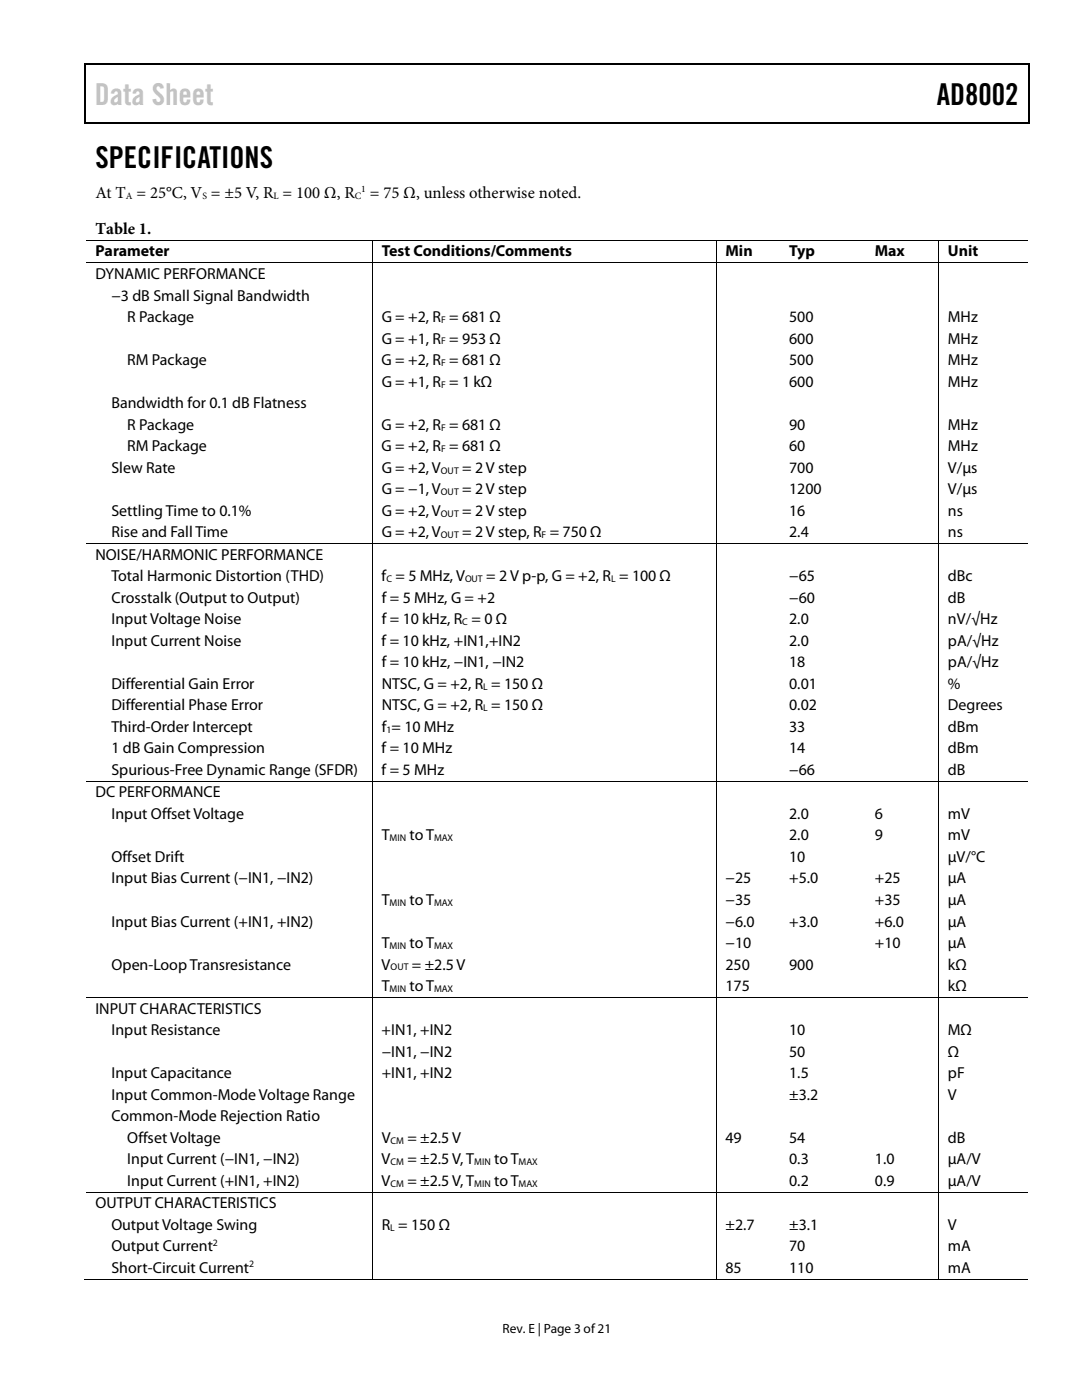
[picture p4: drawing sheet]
<svg xmlns="http://www.w3.org/2000/svg" width="216mm" height="279mm" viewBox="0 0 216 279" stroke-linecap="round" stroke-linejoin="round" font-family="sans-serif">
<defs><g id="words">
<text font-size="6" fill="#c1c1c1" x="18.9" y="20.9">Data Sheet</text>
<g font-size="6">
<text x="186.9" y="20.9">AD8002</text>
<text x="19" y="33.6">SPECIFICATIONS</text>
</g>
<g font-size="3.3">
<text x="19" y="39.5">At T = 25°C, V = ±5 V, R = 100 Ω, R</text>
<text x="73.8" y="39.5">= 75 Ω, unless otherwise noted.</text>
<text x="19" y="46.7">Table 1.</text>
</g>
<g font-size="3.2">
<text x="19" y="51.2">Parameter</text>
<text x="76.2" y="51.2">Test Conditions/Comments</text>
<text x="144.8" y="51.2">Min</text>
<text x="157.5" y="51.2">Typ</text>
<text x="174.6" y="51.2">Max</text>
<text x="189.1" y="51.2">Unit</text>
<text x="19" y="55.7">DYNAMIC PERFORMANCE</text>
<text x="22.2" y="60">−3 dB Small Signal Bandwidth</text>
<text x="25.4" y="64.3">R Package</text>
<text x="76.2" y="64.3">G = +2, R = 681 Ω</text>
<text x="157.5" y="64.3">500</text>
<text x="189.1" y="64.3">MHz</text>
<text x="76.2" y="68.6">G = +1, R = 953 Ω</text>
<text x="157.5" y="68.6">600</text>
<text x="189.1" y="68.6">MHz</text>
<text x="25.4" y="72.9">RM Package</text>
<text x="76.2" y="72.9">G = +2, R = 681 Ω</text>
<text x="76.2" y="77.2">G = +1, R = 1 kΩ</text>
<text x="157.5" y="72.9">500</text>
<text x="157.5" y="77.2">600</text>
<text x="189.1" y="72.9">MHz</text>
<text x="189.1" y="77.2">MHz</text>
<text x="22.2" y="81.4">Bandwidth for 0.1 dB Flatness</text>
<text x="25.4" y="85.8">R Package</text>
<text x="76.2" y="85.8">G = +2, R = 681 Ω</text>
<text x="157.5" y="85.8">90</text>
<text x="189.1" y="85.8">MHz</text>
<text x="22.2" y="94.4">Slew Rate</text>
<text x="25.4" y="90">RM Package</text>
<text x="76.2" y="90">G = +2, R = 681 Ω</text>
<text x="76.2" y="94.4">G = +2, V</text>
<text x="92.2" y="94.4">= 2 V step</text>
<text x="157.5" y="90">60</text>
<text x="157.5" y="94.4">700</text>
<text x="189.1" y="94.4">V/µs</text>
<text x="189.1" y="90">MHz</text>
<text x="76.2" y="98.6">G = −1, V</text>
<text x="92.2" y="98.6">= 2 V step</text>
<text x="157.5" y="98.6">1200</text>
<text x="189.1" y="98.6">V/µs</text>
<text x="22.2" y="103">Settling Time to 0.1%</text>
<text x="22.2" y="107.2">Rise and Fall Time</text>
<text x="76.2" y="103">G = +2, V</text>
<text x="76.2" y="107.2">G = +2, V</text>
<text x="92.2" y="103">= 2 V step</text>
<text x="92.2" y="107.2">= 2 V step, R = 750 Ω</text>
<text x="157.5" y="107.2">2.4</text>
<text x="157.5" y="103">16</text>
<text x="189.1" y="107.2">ns</text>
<text x="189.2" y="103">ns</text>
<text x="19" y="111.7">NOISE/HARMONIC PERFORMANCE</text>
<text x="22.2" y="116">Total Harmonic Distortion (THD)</text>
<text x="76.2" y="116">f = 5 MHz, V</text>
<text x="97" y="116">= 2 V p-p, G = +2, R = 100 Ω</text>
<text x="157.5" y="116">−65</text>
<text x="189.1" y="116">dBc</text>
<text x="22.2" y="120.3">Crosstalk (Output to Output)</text>
<text x="22.2" y="124.6">Input Voltage Noise</text>
<text x="76.2" y="120.3">f = 5 MHz, G = +2</text>
<text x="76.2" y="124.6">f = 10 kHz, R = 0 Ω</text>
<text x="157.5" y="120.3">−60</text>
<text x="157.5" y="124.6">2.0</text>
<text x="189.1" y="120.3">dB</text>
<text x="189.1" y="124.6">nV/√Hz</text>
<text x="22.2" y="128.9">Input Current Noise</text>
<text x="76.2" y="128.9">f = 10 kHz, +IN1,+IN2</text>
<text x="157.5" y="128.9">2.0</text>
<text x="189.1" y="128.9">pA/√Hz</text>
<text x="22.2" y="137.5">Differential Gain Error</text>
<text x="76.2" y="133.2">f = 10 kHz, −IN1, −IN2</text>
<text x="76.2" y="137.5">NTSC, G = +2, R = 150 Ω</text>
<text x="157.5" y="133.2">18</text>
<text x="157.5" y="137.5">0.01</text>
<text x="189.1" y="133.2">pA/√Hz</text>
<text x="189.1" y="137.5">%</text>
<text x="22.2" y="141.8">Differential Phase Error</text>
<text x="76.2" y="141.8">NTSC, G = +2, R = 150 Ω</text>
<text x="157.5" y="141.8">0.02</text>
<text x="189.1" y="141.8">Degrees</text>
<text x="22.2" y="146.1">Third-Order Intercept</text>
<text x="76.2" y="146.1">f = 10 MHz</text>
<text x="157.5" y="146.1">33</text>
<text x="189.1" y="146.1">dBm</text>
<text x="22.2" y="150.4">1 dB Gain Compression</text>
<text x="22.2" y="154.7">Spurious-Free Dynamic Range (SFDR)</text>
<text x="76.2" y="150.4">f = 10 MHz</text>
<text x="76.2" y="154.7">f = 5 MHz</text>
<text x="157.5" y="150.4">14</text>
<text x="157.5" y="154.7">−66</text>
<text x="189.1" y="150.4">dBm</text>
<text x="189.1" y="154.7">dB</text>
<text x="19" y="159.1">DC PERFORMANCE</text>
<text x="22.2" y="163.4">Input Offset Voltage</text>
<text x="76.2" y="167.7">T</text>
<text x="81.7" y="167.7">to T</text>
<text x="157.5" y="163.4">2.0</text>
<text x="157.5" y="167.7">2.0</text>
<text x="174.6" y="163.4">6</text>
<text x="174.6" y="167.7">9</text>
<text x="189.1" y="163.4">mV</text>
<text x="189.1" y="167.7">mV</text>
<text x="22.2" y="172">Offset Drift</text>
<text x="157.5" y="172">10</text>
<text x="189.1" y="172">µV/°C</text>
<text x="22.2" y="176.3">Input Bias Current (−IN1, −IN2)</text>
<text x="144.8" y="176.3">−25</text>
<text x="157.5" y="176.3">+5.0</text>
<text x="174.6" y="176.3">+25</text>
<text x="189.1" y="176.3">µA</text>
<text x="22.2" y="184.9">Input Bias Current (+IN1, +IN2)</text>
<text x="76.2" y="180.6">T</text>
<text x="81.7" y="180.6">to T</text>
<text x="144.8" y="184.9">−6.0</text>
<text x="144.8" y="180.6">−35</text>
<text x="157.5" y="184.9">+3.0</text>
<text x="174.6" y="184.9">+6.0</text>
<text x="174.6" y="180.6">+35</text>
<text x="189.1" y="184.9">µA</text>
<text x="189.1" y="180.6">µA</text>
<text x="76.2" y="189.2">T</text>
<text x="81.7" y="189.2">to T</text>
<text x="144.8" y="189.2">−10</text>
<text x="174.6" y="189.2">+10</text>
<text x="189.1" y="189.2">µA</text>
<text x="22.2" y="193.5">Open-Loop Transresistance</text>
<text x="76.2" y="193.5">V</text>
<text x="76.2" y="197.8">T</text>
<text x="81.7" y="197.8">to T</text>
<text x="82.2" y="193.5">= ±2.5 V</text>
<text x="144.8" y="193.5">250</text>
<text x="144.8" y="197.8">175</text>
<text x="157.5" y="193.5">900</text>
<text x="189.1" y="193.5">kΩ</text>
<text x="189.1" y="197.8">kΩ</text>
<text x="19" y="202.3">INPUT CHARACTERISTICS</text>
<text x="22.2" y="206.6">Input Resistance</text>
<text x="76.2" y="206.6">+IN1, +IN2</text>
<text x="157.5" y="206.6">10</text>
<text x="189.1" y="206.6">MΩ</text>
<text x="22.2" y="215.2">Input Capacitance</text>
<text x="76.2" y="210.9">−IN1, −IN2</text>
<text x="76.2" y="215.2">+IN1, +IN2</text>
<text x="157.5" y="210.9">50</text>
<text x="157.5" y="215.2">1.5</text>
<text x="189.1" y="210.9">Ω</text>
<text x="189.1" y="215.2">pF</text>
<text x="22.2" y="219.5">Input Common-Mode Voltage Range</text>
<text x="157.5" y="219.5">±3.2</text>
<text x="189.1" y="219.5">V</text>
<text x="22.2" y="223.8">Common-Mode Rejection Ratio</text>
<text x="25.4" y="228">Offset Voltage</text>
<text x="25.4" y="232.4">Input Current (−IN1, −IN2)</text>
<text x="76.2" y="232.4">V</text>
<text x="76.2" y="228">V</text>
<text x="81.3" y="228">= ±2.5 V</text>
<text x="81.3" y="232.4">= ±2.5 V, T</text>
<text x="98.6" y="232.4">to T</text>
<text x="144.8" y="228">49</text>
<text x="157.5" y="232.4">0.3</text>
<text x="157.5" y="228">54</text>
<text x="174.6" y="232.4">1.0</text>
<text x="189.1" y="232.4">µA/V</text>
<text x="189.1" y="228">dB</text>
<text x="25.4" y="236.6">Input Current (+IN1, +IN2)</text>
<text x="76.2" y="236.6">V</text>
<text x="81.3" y="236.6">= ±2.5 V, T</text>
<text x="98.6" y="236.6">to T</text>
<text x="157.5" y="236.6">0.2</text>
<text x="174.6" y="236.6">0.9</text>
<text x="189.1" y="236.6">µA/V</text>
<text x="19" y="241.1">OUTPUT CHARACTERISTICS</text>
<text x="22.2" y="245.4">Output Voltage Swing</text>
<text x="76.2" y="245.4">R = 150 Ω</text>
<text x="144.8" y="245.4">±2.7</text>
<text x="157.5" y="245.4">±3.1</text>
<text x="189.1" y="245.4">V</text>
<text x="22.2" y="249.7">Output Current</text>
<text x="157.5" y="249.7">70</text>
<text x="189.1" y="249.7">mA</text>
<text x="22.2" y="254">Short-Circuit Current</text>
<text x="144.8" y="254">85</text>
<text x="157.5" y="254">110</text>
<text x="189.1" y="254">mA</text>
</g>
<text font-size="2.7" x="100.3" y="266">Rev. E | Page 3 of21</text>
<g font-size="1.9">
<text x="25.1" y="39.7">A</text>
<text x="40.4" y="39.7">S</text>
<text x="54.6" y="39.7">L</text>
<text x="70.8" y="39.7">C</text>
<text x="72.1" y="38.3">1</text>
<text x="88" y="64.4">F</text>
<text x="88" y="68.7">F</text>
<text x="88" y="73">F</text>
<text x="88" y="77.3">F</text>
<text x="88" y="85.9">F</text>
<text x="88" y="94.5">OUT</text>
<text x="88" y="90.2">F</text>
<text x="88" y="98.8">OUT</text>
<text x="88" y="103.1">OUT</text>
<text x="88" y="107.4">OUT</text>
<text x="108.1" y="107.4">F</text>
<text x="77.1" y="116.2">C</text>
<text x="92.8" y="116.2">OUT</text>
<text x="121.9" y="116.2">L</text>
<text x="92.2" y="124.8">C</text>
<text x="96.4" y="137.7">L</text>
<text x="96.4" y="141.9">L</text>
<text x="77.1" y="146.3">1</text>
<text x="77.7" y="167.9">MIN</text>
<text x="86.6" y="167.9">MAX</text>
<text x="77.7" y="180.8">MIN</text>
<text x="86.6" y="180.8">MAX</text>
<text x="77.7" y="189.4">MIN</text>
<text x="86.6" y="189.4">MAX</text>
<text x="77.7" y="198">MIN</text>
<text x="77.9" y="193.7">OUT</text>
<text x="86.6" y="198">MAX</text>
<text x="77.9" y="228.2">CM</text>
<text x="77.9" y="232.5">CM</text>
<text x="94.6" y="232.5">MIN</text>
<text x="103.5" y="232.5">MAX</text>
<text x="77.9" y="236.8">CM</text>
<text x="94.6" y="236.8">MIN</text>
<text x="103.5" y="236.8">MAX</text>
<text x="77.9" y="245.6">L</text>
<text x="42.5" y="248.7">2</text>
<text x="49.7" y="252.9">2</text>
</g>
</g></defs>
<g fill="#000">
<path d="M16.9 12.7h.2v1h-.2zM16.9 12.7h.2v.3h-.2zM82.5 12.7h.3v.3h-.3zM205.1 12.7h.3v1h-.3zM205.1 12.7h.3v.3h-.3zM16.9 24.4h.2v.2h-.2zM82.3 24.4h.2v.2h-.2zM205.1 24.4h.3v.2h-.3zM74.2 47.8h.1v.2h-.1zM74.2 52.4h.1v.1h-.1zM142.8 47.8h.2v.2h-.2zM142.8 52.4h.2v.1h-.2z"/>
<path d="M155.6 47.8h.1v.2h-.1zM155.6 52.4h.1v.1h-.1zM172.7 47.8h.1v.2h-.1zM172.7 52.4h.1v.1h-.1zM187.2 47.8h.1v.2h-.1zM187.2 52.4h.1v.1h-.1zM74.2 108.4h.1v.2h-.1zM142.8 108.4h.2v.2h-.2zM155.6 108.4h.1v.2h-.1zM172.7 108.4h.1v.2h-.1zM187.2 108.4h.1v.2h-.1zM74.2 155.8h.1v.2h-.1z"/>
<path d="M142.8 155.8h.2v.2h-.2zM155.6 155.8h.1v.2h-.1zM172.7 155.8h.1v.2h-.1zM187.2 155.8h.1v.2h-.1zM74.2 199h.1v.1h-.1zM142.8 199h.2v.1h-.2zM155.6 199h.1v.1h-.1zM172.7 199h.1v.1h-.1zM187.2 199h.1v.1h-.1zM74.2 237.8h.1v.2h-.1zM142.8 237.8h.2v.2h-.2zM155.6 237.8h.1v.2h-.1z"/>
<path d="M172.7 237.8h.1v.2h-.1zM187.2 237.8h.1v.2h-.1zM74.2 255.2h.1v.2h-.1zM142.8 255.2h.2v.2h-.2zM155.3 255.2h.2v.2h-.2zM172.4 255.2h.2v.2h-.2zM187.2 255.2h.1v.2h-.1z"/>
</g>
<path d="M17 13.7v10.7M17.1 12.8h65.4M82.8 12.8h122.3M205.2 13.7v10.7M17.1 24.5h188" fill="none" stroke="#000" stroke-width=".25"/>
<g fill="none" stroke="#000" stroke-width=".2">
<path d="M17.1 47.9h57.1M17.1 52.5h57.1M74.3 48v4.4M74.3 52.5v55.9M74.3 47.9h68.5M74.3 52.5h68.5M142.9 48v4.4M142.9 52.5v55.9M143 47.9h12.6M143 52.5h12.6M155.7 47.9h17M155.7 52.5h17"/>
<path d="M172.8 47.9h14.4M172.8 52.5h14.4M187.2 48v4.4M187.2 52.5v55.9M187.3 47.9h17.8M187.3 52.5h17.8M17.1 108.5h57.1M74.3 108.6v47.2M74.3 108.5h68.5M142.9 108.6v47.2M143 108.5h12.6M155.7 108.5h17"/>
<path d="M172.8 108.5h14.4M187.2 108.6v47.2M187.3 108.5h17.8M17.1 155.9h57.1M74.3 156v43M74.3 155.9h68.5M142.9 156v43M143 155.9h12.6M155.7 155.9h17M172.8 155.9h14.4M187.2 156v43M187.3 155.9h17.8"/>
<path d="M17.1 199.1h57.1M74.3 199.1v38.7M74.3 199.1h68.5M142.9 199.1v38.7M143 199.1h12.6M155.7 199.1h17M172.8 199.1h14.4M187.2 199.1v38.7M187.3 199.1h17.8M17.1 237.9h57.1M74.3 238v17.2M74.3 237.9h68.5"/>
<path d="M142.9 238v17.2M143 237.9h12.6M155.7 237.9h17M172.8 237.9h14.4M187.2 238v17.2M187.3 237.9h17.8M16.9 255.3h57.3M74.3 255.3h68.5M143 255.3h44.2M187.3 255.3h17.8"/>
</g>
<use href="#words"/>
</svg>
